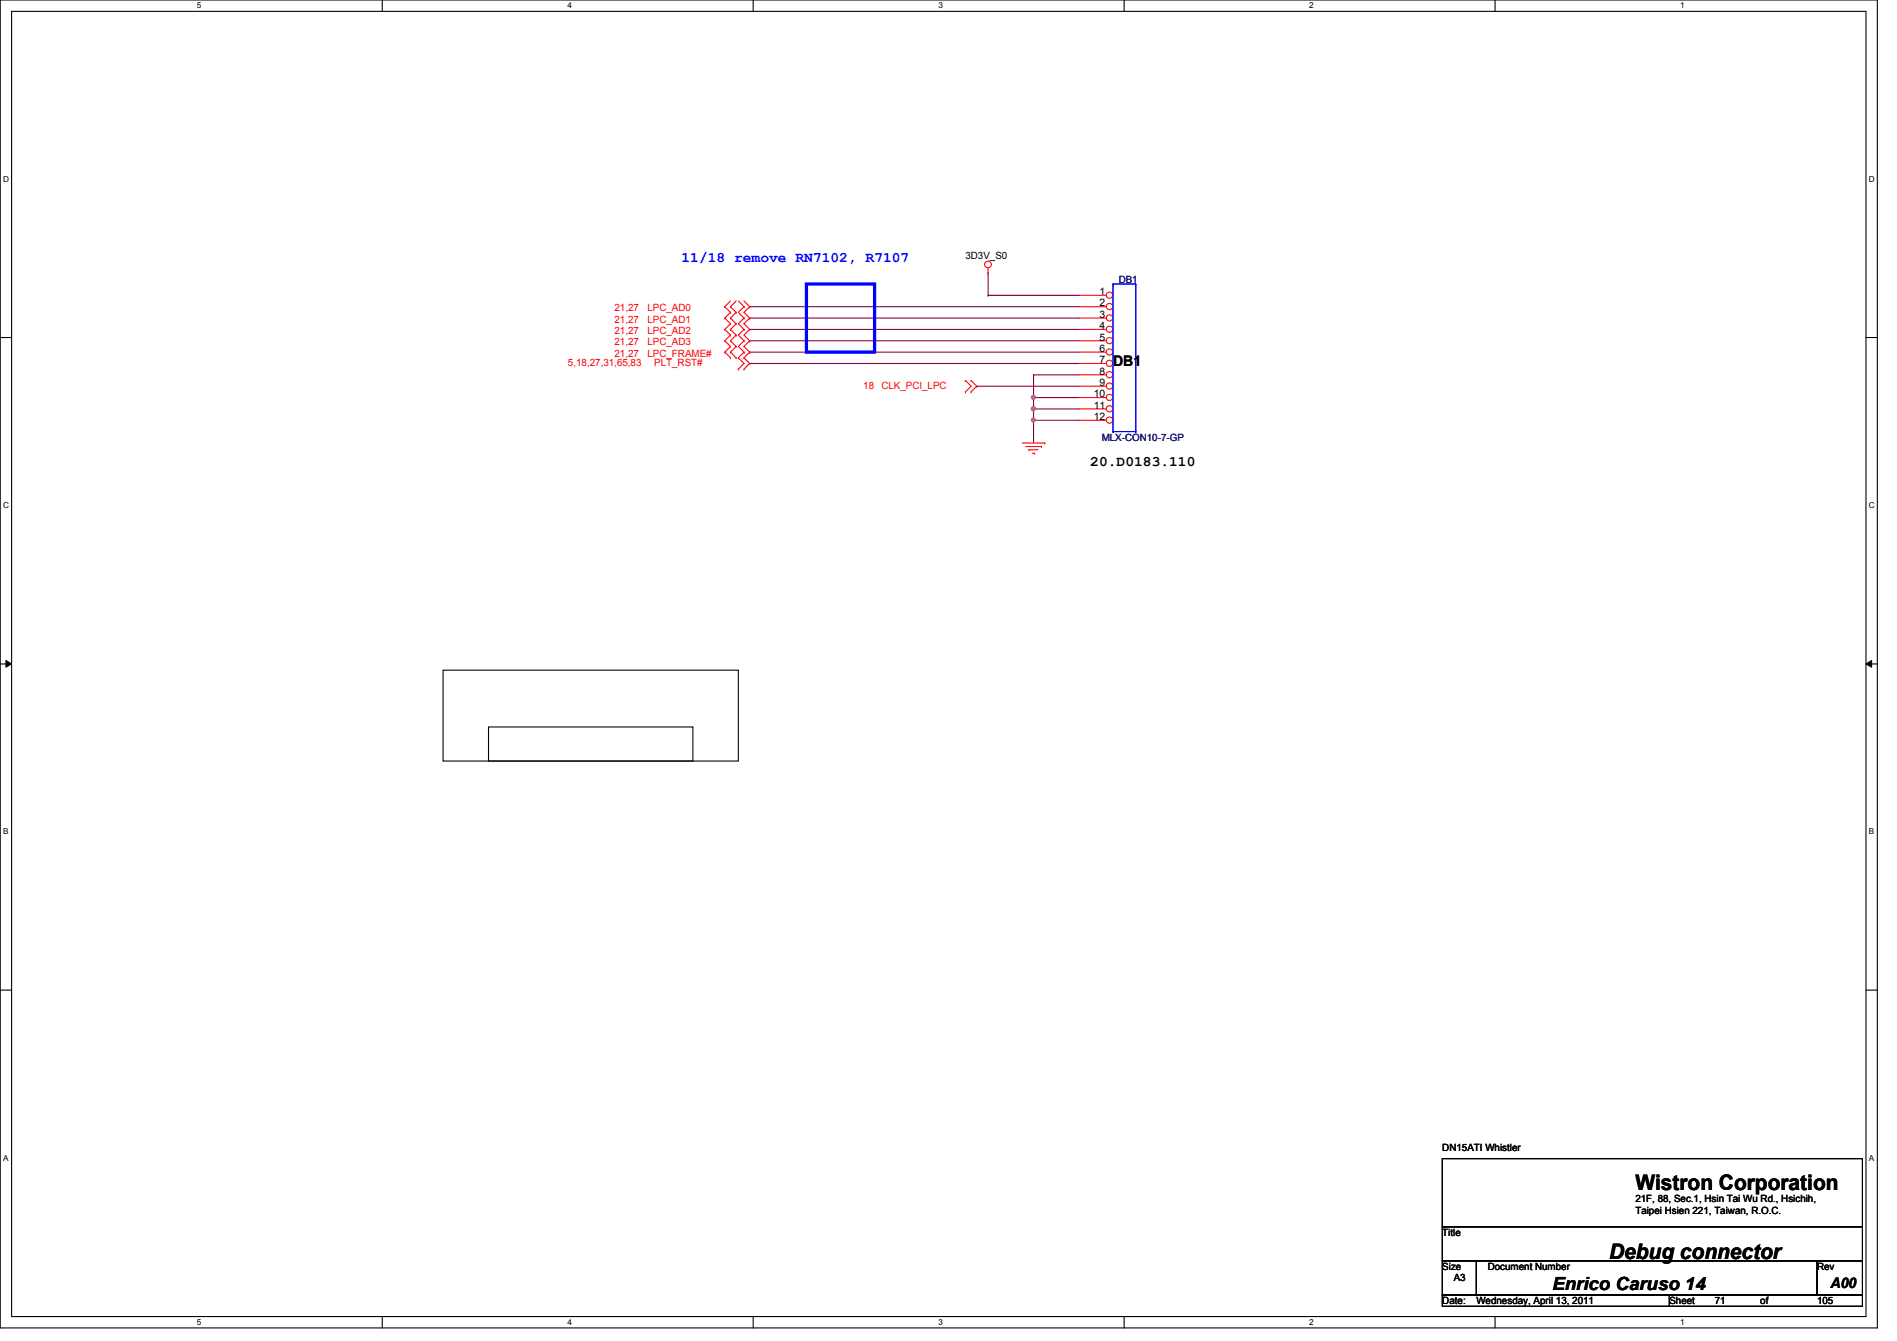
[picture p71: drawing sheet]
<svg xmlns="http://www.w3.org/2000/svg" width="297mm" height="210mm" viewBox="0 0 297 210" stroke-linecap="round" stroke-linejoin="round" font-family="sans-serif">
<defs><g id="words">
<g font-size="3.3">
<text x="256.1" y="186.3">Wistron Corporation</text>
<text x="252" y="197">Debug connector</text>
</g>
<text font-size="2.8" x="243.1" y="201.9">Enrico Caruso 14</text>
<text font-size="2.3" fill="#00f" x="106.7" y="41">11/18 remove RN7102, R7107</text>
<g font-size="2.3">
<text x="174.3" y="57.2">DB1</text>
<text x="170.7" y="73">20.D0183.110</text>
<text x="286.6" y="201.5">A00</text>
</g>
<g font-size="1.6">
<text x="151.2" y="40.6">3D3V_S0</text>
<text x="172.2" y="46.2">1</text>
<text x="172.2" y="48">2</text>
<text x="172.2" y="49.7">3</text>
<text x="172.2" y="51.5">4</text>
<text x="172.2" y="53.3">5</text>
<text x="172.2" y="55.1">6</text>
<text x="172.2" y="56.9">7</text>
<text x="172.2" y="58.6">8</text>
<text x="171.3" y="62.2">10</text>
<text x="171.3" y="64">11</text>
<text x="171.3" y="65.7">12</text>
<text x="172.2" y="60.4">9</text>
<text x="225.8" y="180.1">DN15ATI Whistler</text>
<text x="256.1" y="188.1">21F, 88, Sec.1, Hsin Tai Wu Rd., Hsichih,</text>
<text x="256.1" y="189.9">Taipei Hsien 221, Taiwan, R.O.C.</text>
<text x="225.8" y="193.5">Title</text>
<text x="225.8" y="198.8">Size</text>
<text x="227.6" y="200.6">A3</text>
<text x="233" y="198.8">Document Number</text>
<text x="284.5" y="198.8">Rev</text>
<text x="225.8" y="204.1">Date:</text>
<text x="231.2" y="204.1">Wednesday, April 13, 2011</text>
<text x="261.4" y="204.1">Sheet</text>
<text x="268.5" y="204.1">71</text>
<text x="275.6" y="204.1">of</text>
<text x="284.5" y="204.1">105</text>
</g>
<g font-size="1.6" fill="#000080">
<text x="175.2" y="44.3">DB1</text>
<text x="172.5" y="69">MLX-CON10-7-GP</text>
</g>
<g font-size="1.6" fill="#f00">
<text x="96.2" y="52.3">21,27</text>
<text x="96.2" y="48.7">21,27</text>
<text x="96.2" y="50.5">21,27</text>
<text x="101.4" y="52.3">LPC_AD2</text>
<text x="101.4" y="48.7">LPC_AD0</text>
<text x="101.4" y="50.5">LPC_AD1</text>
<text x="88.9" y="57.3">5,18,27,31,65,83</text>
<text x="96.2" y="54.1">21,27</text>
<text x="96.2" y="55.8">21,27</text>
<text x="101.4" y="54.1">LPC_AD3</text>
<text x="101.4" y="55.8">LPC_FRAME#</text>
<text x="102.4" y="57.3">PLT_RST#</text>
<text x="135.2" y="60.8">18</text>
<text x="138" y="60.8">CLK_PCI_LPC</text>
</g>
<g font-size="1.3">
<text x="30.8" y="1.3">5</text>
<text x="88.9" y="1.3">4</text>
<text x="146.9" y="1.3">3</text>
<text x="205" y="1.3">2</text>
<text x="263.1" y="1.3">1</text>
<text x=".5" y="28.4">D</text>
<text x="292.6" y="28.4">D</text>
<text x=".5" y="79.5">C</text>
<text x="292.6" y="79.5">C</text>
<text x=".5" y="130.6">B</text>
<text x="292.6" y="130.6">B</text>
<text x=".5" y="181.7">A</text>
<text x="292.6" y="181.7">A</text>
<text x="30.8" y="207.4">5</text>
<text x="88.9" y="207.4">4</text>
<text x="146.9" y="207.4">3</text>
<text x="205" y="207.4">2</text>
<text x="263.1" y="207.4">1</text>
</g>
</g></defs>
<path d="M0 0h294v207.9h-294zM1.8 1.8h290.4v204.3h-290.4z" fill="none" stroke="#000" stroke-width=".17"/>
<g fill="#fff">
<path d="M30.8 .2h.7v1.4h-.7z"/>
<path d="M30.8 206.2h.7v1.4h-.7z"/>
</g>
<path d="M59.9 0v1.8M59.9 206.1v1.8" fill="none" stroke="#000" stroke-width=".17"/>
<g fill="#fff">
<path d="M88.9 .2h.6v1.4h-.6z"/>
<path d="M88.9 206.2h.6v1.4h-.6z"/>
</g>
<path d="M117.9 0v1.8M117.9 206.1v1.8" fill="none" stroke="#000" stroke-width=".17"/>
<g fill="#fff">
<path d="M146.9 .2h.7v1.4h-.7z"/>
<path d="M146.9 206.2h.7v1.4h-.7z"/>
</g>
<path d="M176 0v1.8M176 206.1v1.8" fill="none" stroke="#000" stroke-width=".17"/>
<g fill="#fff">
<path d="M205 .2h.7v1.4h-.7z"/>
<path d="M205 206.2h.7v1.4h-.7z"/>
</g>
<path d="M234.1 0v1.8M234.1 206.1v1.8" fill="none" stroke="#000" stroke-width=".17"/>
<g fill="#fff">
<path d="M263.1 .2h.7v1.4h-.7z"/>
<path d="M263.1 206.2h.7v1.4h-.7z"/>
<path d="M.5 27.3h.9v1.4h-.9z"/>
<path d="M292.6 27.3h.9v1.4h-.9z"/>
<path d="M.5 78.4h.9v1.4h-.9z"/>
<path d="M292.6 78.4h.9v1.4h-.9z"/>
</g>
<path d="M0 52.8h1.8M292.2 52.8h1.8" fill="none" stroke="#000" stroke-width=".17"/>
<g fill="#fff">
<path d="M.5 129.5h.8v1.4h-.8z"/>
<path d="M292.6 129.5h.9v1.4h-.9z"/>
</g>
<path d="M0 103.9h1.8M292.2 103.9h1.8" fill="none" stroke="#000" stroke-width=".17"/>
<path d="M.9 103.4l.9 .5-.9 .5zM292.2 103.9l.9-.5v1z" fill="#000"/>
<path d="M.9 103.4l.9 .5-.9 .5zM292.2 103.9l.9-.5v1z" fill="none" stroke="#000" stroke-width=".16"/>
<g fill="#fff">
<path d="M.5 180.5h.8v1.4h-.8z"/>
<path d="M292.6 180.5h.9v1.4h-.9z"/>
</g>
<path d="M0 155h1.8M292.2 155h1.8" fill="none" stroke="#000" stroke-width=".17"/>
<path d="M117.4 53.3h.1M117.4 53.3h51.5M161.8 64h.1M161.8 64v1.8" fill="none" stroke="#800040" stroke-width=".17"/>
<circle cx="161.8" cy="64" r=".32" fill="#f0f"/>
<circle cx="161.8" cy="64" r=".32" fill="none" stroke="#f0f" stroke-width=".17"/>
<path d="M161.8 65.8h.1M161.8 65.8v3.5" fill="none" stroke="#800040" stroke-width=".17"/>
<circle cx="161.8" cy="65.8" r=".32" fill="#f0f"/>
<circle cx="161.8" cy="65.8" r=".32" fill="none" stroke="#f0f" stroke-width=".17"/>
<path d="M161.8 64h.1M161.8 64h7.1" fill="none" stroke="#800040" stroke-width=".17"/>
<circle cx="161.8" cy="64" r=".32" fill="#f0f"/>
<circle cx="161.8" cy="64" r=".32" fill="none" stroke="#f0f" stroke-width=".17"/>
<path d="M117.4 56.9h.1M117.4 56.9h51.5M154.7 46.2h.1M154.7 46.2h14.2M161.8 62.2h.1M161.8 62.2v1.8M161.8 62.2h7.1" fill="none" stroke="#800040" stroke-width=".17"/>
<circle cx="161.8" cy="62.2" r=".32" fill="#f0f"/>
<circle cx="161.8" cy="62.2" r=".32" fill="none" stroke="#f0f" stroke-width=".17"/>
<g fill="none" stroke="#800040" stroke-width=".17">
<path d="M117.4 51.6h.1M117.4 49.8h.1M117.4 48h.1M117.4 55.1h.1M117.4 51.6h51.5M117.4 49.8h51.5M117.4 48h51.5M117.4 55.1h51.5M154.7 42.7h.1M154.7 42.7v3.5M161.8 58.7h.1M161.8 58.7h7.1"/>
<path d="M161.8 58.7v3.5M152.9 60.5h.1M152.9 60.5h16M161.8 65.8h.1M161.8 65.8h7.1"/>
</g>
<g fill="none" stroke="#f00" stroke-width=".17">
<path d="M113.5 51.6h.1M113.5 53.3h.1M113.5 48h.1M113.5 49.8h.1M113.5 55.1h.1M113.5 51.6l.9 .9M113.5 53.3l.9 .9M113.5 48l.9 .9M113.5 49.8l.9 .9M113.5 55.1l.9 .9M114.4 52.5h.1M114.4 51.6h.1"/>
<path d="M114.4 54.2h.1M114.4 53.3h.1M114.4 48.9h.1M114.4 48h.1M114.4 50.7h.1M114.4 49.8h.1M114.4 56h.1M114.4 55.1h.1M114.4 51.6l.9 .9M114.4 50.7l-.9 .9M114.4 53.3l.9 .9M114.4 52.5l-.9 .8"/>
<path d="M114.4 48l.9 .9M114.4 47.1l-.9 .9M114.4 49.8l.9 .9M114.4 48.9l-.9 .9M114.4 55.1l.9 .9M114.4 54.2l-.9 .9M115.3 52.5h.1M115.3 54.2h.1M115.3 48.9h.1M115.3 50.7h.1M115.3 56h.1M115.3 50.7l-.9 .9"/>
<path d="M115.3 52.5l-.9 .8M115.3 47.1l-.9 .9M115.3 48.9l-.9 .9M115.3 54.2l-.9 .9M115.6 56h.1M115.6 57.8h.1M115.6 56l.9 .9-.9 .9M115.6 47.1l.9 .9M116.5 57.8h.1M116.5 56h.1M116.5 51.6h.1M116.5 53.3h.1"/>
<path d="M116.5 48h.1M116.5 49.8h.1M116.5 55.1h.1M116.5 56l.9 .9-.9 .9M116.5 49.8l-.9 .9 .9 .9M116.5 51.6l-.9 .9 .9 .8M116.5 53.3l-.9 .9 .9 .9M116.5 47.1l.9 .9M116.5 48l-.9 .9 .9 .9M116.5 55.1l-.9 .9M117.4 51.6h.1M117.4 53.3h.1"/>
<path d="M117.4 48h.1M117.4 49.8h.1M117.4 55.1h.1M117.4 49.8l-.9 .9 .9 .9M117.4 51.6l-.9 .9 .9 .8M117.4 53.3l-.9 .9 .9 .9M117.4 48l-.9 .9 .9 .9M117.4 55.1l-.9 .9M151.2 59.6h.1M151.2 59.6l.9 .9-.9 .8M152.1 59.6h.1M152.1 59.6l.8 .9-.8 .8"/>
<path d="M154.7 42.7h.1M154.7 42v.7M151.2 61.3h.1M152.1 61.3h.1M160.1 69.3h3.5M160.6 69.9h2.5M161.1 70.4h.1M161.1 70.4h1.5M161.7 71h.3M162 71h.1M163.1 69.9h.1M163.6 69.3h.1"/>
<circle cx="154.7" cy="41.4" r=".52"/>
</g>
<path d="M69.4 104.9h46.2v14.2h-46.2zM76.5 113.8h32v5.3h-32zM225.8 181.4h65.8v10.6h-65.8zM225.8 192h65.8v5.4h-65.8zM225.8 197.4h5.4v5.3h-5.4zM231.2 197.4h53.3v5.3h-53.3zM284.5 197.4h7.1v5.3h-7.1zM225.8 202.7h35.6v1.8h-35.6zM261.4 202.7h30.2v1.8h-30.2z" fill="none" stroke="#000" stroke-width=".17"/>
<path d="M126.3 44.4h10.6v10.7h-10.6z" fill="none" stroke="#00f" stroke-width=".51"/>
<circle cx="173.7" cy="46.2" r=".5" fill="#fff"/>
<g fill="none" stroke="#f00" stroke-width=".17">
<path d="M168.9 46.2h4.3"/>
<circle cx="173.7" cy="46.2" r=".5"/>
</g>
<circle cx="173.7" cy="48" r=".5" fill="#fff"/>
<g fill="none" stroke="#f00" stroke-width=".17">
<path d="M168.9 48h4.3"/>
<circle cx="173.7" cy="48" r=".5"/>
</g>
<circle cx="173.7" cy="49.8" r=".5" fill="#fff"/>
<g fill="none" stroke="#f00" stroke-width=".17">
<path d="M168.9 49.8h4.3"/>
<circle cx="173.7" cy="49.8" r=".5"/>
</g>
<circle cx="173.7" cy="51.5" r=".5" fill="#fff"/>
<g fill="none" stroke="#f00" stroke-width=".17">
<path d="M168.9 51.6h4.3"/>
<circle cx="173.7" cy="51.5" r=".5"/>
</g>
<circle cx="173.7" cy="53.3" r=".5" fill="#fff"/>
<g fill="none" stroke="#f00" stroke-width=".17">
<path d="M168.9 53.3h4.3"/>
<circle cx="173.7" cy="53.3" r=".5"/>
</g>
<circle cx="173.7" cy="55.1" r=".5" fill="#fff"/>
<g fill="none" stroke="#f00" stroke-width=".17">
<path d="M168.9 55.1h4.3"/>
<circle cx="173.7" cy="55.1" r=".5"/>
</g>
<circle cx="173.7" cy="56.9" r=".5" fill="#fff"/>
<g fill="none" stroke="#f00" stroke-width=".17">
<path d="M168.9 56.9h4.3"/>
<circle cx="173.7" cy="56.9" r=".5"/>
</g>
<circle cx="173.7" cy="58.6" r=".5" fill="#fff"/>
<g fill="none" stroke="#f00" stroke-width=".17">
<path d="M168.9 58.7h4.3"/>
<circle cx="173.7" cy="58.6" r=".5"/>
</g>
<circle cx="173.7" cy="60.4" r=".5" fill="#fff"/>
<g fill="none" stroke="#f00" stroke-width=".17">
<path d="M168.9 60.5h4.3"/>
<circle cx="173.7" cy="60.4" r=".5"/>
</g>
<circle cx="173.7" cy="62.2" r=".5" fill="#fff"/>
<g fill="none" stroke="#f00" stroke-width=".17">
<path d="M168.9 62.2h4.3"/>
<circle cx="173.7" cy="62.2" r=".5"/>
</g>
<circle cx="173.7" cy="64" r=".5" fill="#fff"/>
<g fill="none" stroke="#f00" stroke-width=".17">
<path d="M168.9 64h4.3"/>
<circle cx="173.7" cy="64" r=".5"/>
</g>
<circle cx="173.7" cy="65.8" r=".5" fill="#fff"/>
<g fill="none" stroke="#f00" stroke-width=".17">
<path d="M168.9 65.8h4.3"/>
<circle cx="173.7" cy="65.8" r=".5"/>
</g>
<path d="M174.3 44.4h.1M174.3 44.4v23.2M174.3 44.4h3.5M177.8 44.4h.1M177.8 44.4v23.2M174.3 67.6h.1M174.3 67.6h3.5M177.8 67.6h.1" fill="none" stroke="#00f" stroke-width=".17"/>
<circle cx="161.8" cy="64" r=".32" fill="#f0f"/>
<circle cx="161.8" cy="64" r=".32" fill="none" stroke="#f0f" stroke-width=".17"/>
<circle cx="161.8" cy="65.8" r=".32" fill="#f0f"/>
<circle cx="161.8" cy="65.8" r=".32" fill="none" stroke="#f0f" stroke-width=".17"/>
<circle cx="161.8" cy="64" r=".32" fill="#f0f"/>
<circle cx="161.8" cy="64" r=".32" fill="none" stroke="#f0f" stroke-width=".17"/>
<circle cx="161.8" cy="62.2" r=".32" fill="#f0f"/>
<circle cx="161.8" cy="62.2" r=".32" fill="none" stroke="#f0f" stroke-width=".17"/>
<use href="#words"/>
</svg>
